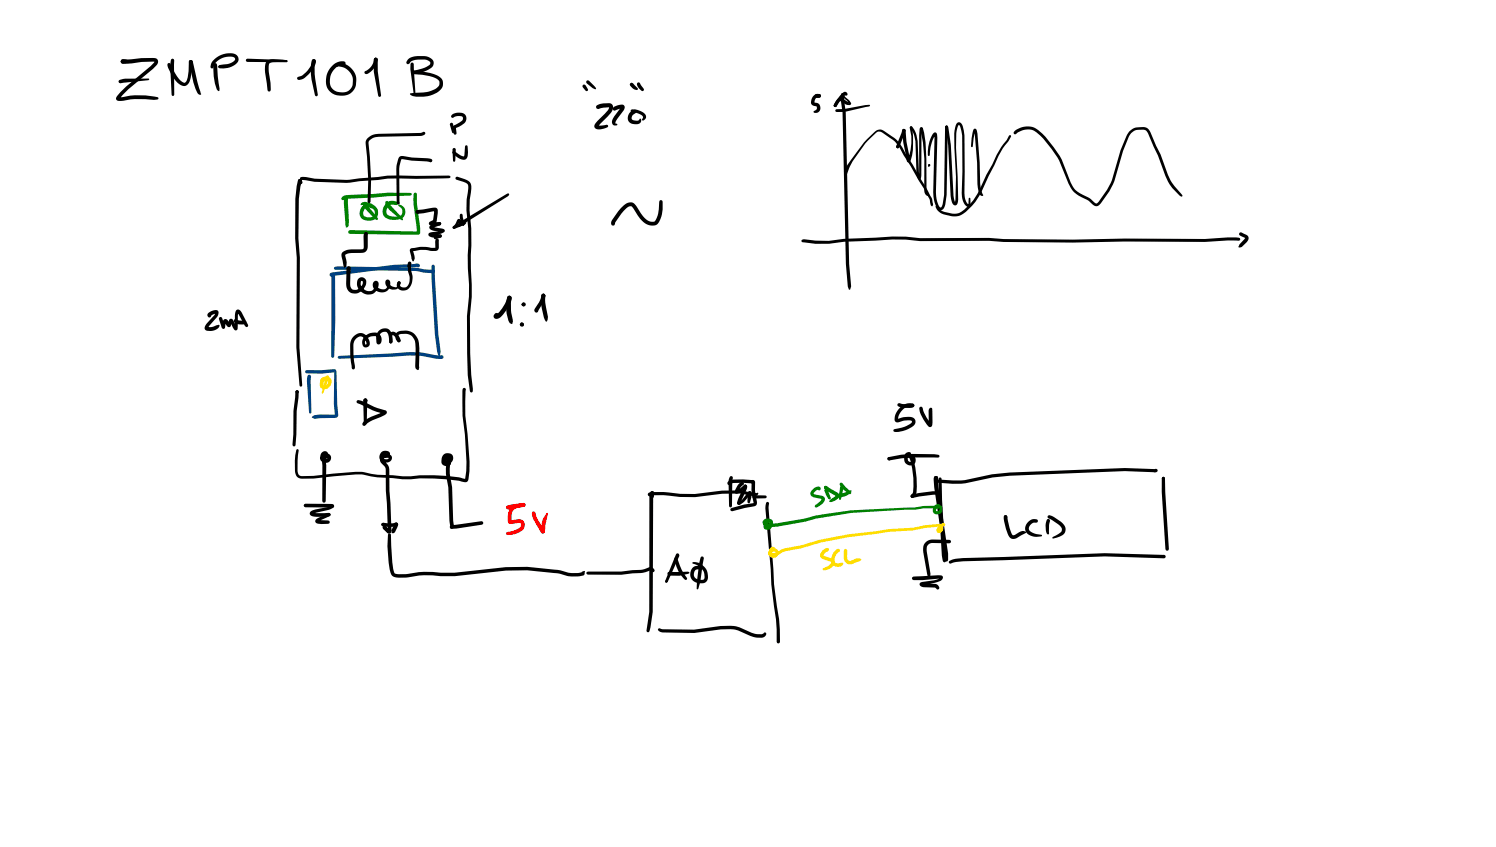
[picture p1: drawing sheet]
<svg xmlns="http://www.w3.org/2000/svg" width="449mm" height="254mm" viewBox="0 0 449 254" stroke-linecap="round" stroke-linejoin="round" font-family="sans-serif">
<g fill="#000">
<path d="M36.4 18l.4-.2h2.6a20.6 20.6 0 0 1 7.3-.3 1.23 1.23 0 0 1 .2 2.1l-8.4 7.1-2.6 3-.3-.5h.2a26 26 0 0 1 11.6 0v.5l-1.2 .3a27.6 27.6 0 0 0-9.9 .3 1.19 1.19 0 0 1-1.5-.6l.4-1 2.6-2.8 7.4-6.1 1.2-1.3a20.7 20.7 0 0 0-6.8 .5h-3l-.4-.6zM36.4 18l.5-.2 .9 .1 .4 .1 .2 .4-.2 .4-1.3 .3-.5-.2-.2-.5zM50.3 19h.7l2.1 3.9a4.1 4.1 0 0 0 2 1.9l.8-.4a5.4 5.4 0 0 0 .7-3l.1-3 .5-.4 .4 .2 .2 .5a14.3 14.3 0 0 1-1.1 6.2 1.7 1.7 0 0 1-2.8 .4 10.6 10.6 0 0 1-3.7-5.8zM51.4 17.7h.7l.2 .4v10.3l-.4 .4-.4-.4-.5-9zM56.8 18.2l.4-.2 .6 .5 1.4 6 1.2 3.7-.3 .2-.7-.3a7 7 0 0 1-1.4-3.3l-1.3-6.2zM63.9 18.2a5.6 5.6 0 0 1 7.1-1.7l.1 .1a1.59 1.59 0 0 1 .1 2.2 5.6 5.6 0 0 1-5.5 1.5l-.4-.3 .5-.5 1.2-.2a4.4 4.4 0 0 0 3.4-1.2l.1-.4-.2-.4a5 5 0 0 0-6.4 3.1h-.6l-.2-.3 .3-1.1zM64.1 19.1l.4-.2 .4 .2 .2 .4 .2 3.3 .6 3.8-.1 .7-.6-.2a14.3 14.3 0 0 1-1.3-7.6zM73.9 17.7l.3-.1 11.6 .4 .4 .3-.4 .4-11.6-.1-.5-.5zM80 18.4l.7-.5 1.2-.2 4.1 .3 .2 .3-.3 .3-4.3 .1-.7 .3-.2 .4a14.6 14.6 0 0 0 .5 5.5v2.1l-.5 .5-.5-.5-.2-2a13.2 13.2 0 0 1-.4-5.8zM93.7 17.9l.4-.2 .4 .2 .2 .4-.3 .5 .1-.1a13.8 13.8 0 0 0 .1 5l.7 4.8-.4 .4-.4-.4a26.7 26.7 0 0 1-1.3-8.6l.2-1.5zM99.9 19.5a3.6 3.6 0 0 1 3.6-.9l.2 .4-.2 .3-.4 .2a4.6 4.6 0 0 0-4 6.2l.1 .1a3.7 3.7 0 0 0 4.5 1.8l1-.5 .7-.8 .4-.9v-1.1a4.5 4.5 0 0 0-4.7-4.4l-.4-.4a2.76 2.76 0 0 1 3.2-.1 5.4 5.4 0 0 1 2.7 6.7 4.8 4.8 0 0 1-8.3 .5 6.2 6.2 0 0 1 1.6-7.1zM112.3 17.4l.4-.1 .4 .2 .2 .4-.2 .4-.4 .1-.4-.1-.2-.4z"/>
<path d="M112.3 17.5l.4-.2 .4 .2 .2 .4v3.5l1 7.2-.4 .5-.5-.4-1.3-7.2v-3.6zM122.5 17.7l.1-.1a4.1 4.1 0 0 1 2.7-.8h1.9a2.48 2.48 0 0 1 2.9 2.1l-.2 .9a4.4 4.4 0 0 1-2.9 1.7l-2.9 .7-.4-.1-.1-.4 .2-.4a12.2 12.2 0 0 0 5-1.8l.3-.7a1.57 1.57 0 0 0-1.9-1l-3 .3-.9 .3-.9 .9-.4-.2a1.13 1.13 0 0 1 .5-1.4zM123.3 18.9h.7l.1 .3 .5 9.1-.2 .4-.3-.3-1-7.7zM35.7 24.1l1.8-.5 7-.1 .3 .3-.3 .3-8.4 .9-.4-.2zM93.7 17.9l.8-.1 .2 .9a8.9 8.9 0 0 1-3.8 5 1.11 1.11 0 0 1-1.8-.2l.1-.4 .9-.2a5.8 5.8 0 0 0 3.3-3.4l.3-1 .4 .3-.5-.5zM112.3 17.4l.4-.1 .4 .2a4.1 4.1 0 0 1-1.7 3.8l-.9 .7-.7 .2-.5-.5 .1-.3 .5-.2a4.9 4.9 0 0 0 2.4-3.8zM123.7 21.4l.5-.2a13.2 13.2 0 0 1 7.8 2 2.53 2.53 0 0 1 .2 3.6 8.9 8.9 0 0 1-8.8 1.8l-.4-.4 .3-.2a17.3 17.3 0 0 0 7.1-1.2l1-.8 .4-.6a1.54 1.54 0 0 0-1.2-2 20.8 20.8 0 0 0-6.6-1.2l-.4-.5zM123.7 21.3l.4-.1 .4 .2v.7l-.4 .1-.4-.2z"/>
<circle cx="57.2" cy="18.6" r=".57"/>
<circle cx="85.9" cy="18.3" r=".3"/>
</g>
<g fill="#004080">
<path d="M99.5 81.9l.4-.2 .4 .2a218.9 218.9 0 0 1-.2 25.3h-.6l-.2-.3 .1-24.6z"/>
<path d="M99 82l.7-.3 18.6-2.3 6.7-.4 .6 .2 .4 .4-.2 .4-.3 .2-.6-.2h.2l-6.7 .4-18.8 2.4 .3-.4-.2-.3 .5 .5a.67 .67 0 0 1-1 .4 .67 .67 0 0 1-.2-1z"/>
<path d="M100.3 80.1l1-.2 23.4 .4 2.5 .5 2.7 .1 .4 .1 .2 .4-.2 .4-.4 .1-2.9-.2-2.3-.4-24.1-.4-.3-.1z"/>
<path d="M129.6 79.5l.3-.1 .5 .4 1.1 20.4 .7 5.2-.3 1.3-.2 .1-.6-1.3-.7-5.2-1-16.8z"/>
<path d="M101.4 106.9l16.2-.9a32.9 32.9 0 0 1 13.7 .6l1.2-.1 .4 .2 .2 .4-.5 .5h-1.3a33.7 33.7 0 0 0-13.6-.6l-16 .6-.3-.1z"/>
</g>
<g fill="#000">
<path d="M104.2 80.1l.4-.2 .4 .1 .2 .5-.2 .4-.4 .1-.5-.2zM104.2 80.1l.4-.2 .4 .2 .2 .4-.2 .4 .1-.4v5.1l.6 1.2a2.39 2.39 0 0 0 3.1-2.4l-.3-.2-.2 .2a2.36 2.36 0 0 0 1 2.5 2.36 2.36 0 0 0 2.8-.2l.4-.8v-.7h.4v.3a1.86 1.86 0 0 0 3.2 .5v-1.3l.3 .1 .2-.2v.2a1.41 1.41 0 0 0 1.3 1.2l.8 .2 .4-.2 .3-.5v-1a.59 .59 0 0 1 .7 .3 .59 .59 0 0 1-.2 .7 1.76 1.76 0 0 1-1.5 1.3 2.55 2.55 0 0 1-2.7-1.4 .87 .87 0 0 1 0-1.2 .87 .87 0 0 1 1.2-.1 2.59 2.59 0 0 1-2.1 3.6 2.59 2.59 0 0 1-2.9-2.8 .93 .93 0 0 1 1.3-.6 .93 .93 0 0 1 .3 1.4 3.1 3.1 0 0 1-2.6 2.7 3.1 3.1 0 0 1-3.3-1.7 2.45 2.45 0 0 1 .1-3.3 1.37 1.37 0 0 1 1.5-.1 1.37 1.37 0 0 1 .7 1.4 3.3 3.3 0 0 1-5.2 2.7l-.6-.9-.3-1.4 .2-4.6zM122.5 78.5l.8 .1 .1 .4-.1 2a6 6 0 0 1 .2 4 2.34 2.34 0 0 1-2 2.1 2.34 2.34 0 0 1-2.5-1.3v-.4a.79 .79 0 0 1 1-.9v1.2a1.47 1.47 0 0 0 1.8 .4l.5-.4a3.5 3.5 0 0 0 .6-2.6 8.4 8.4 0 0 1-.6-4.2zM106 100.9a2.67 2.67 0 0 1 2.9-.9 2.67 2.67 0 0 1 1.9 2.2 1.24 1.24 0 0 1-.9 2 1.24 1.24 0 0 1-1.3-1.7 3.7 3.7 0 0 1 4.5-2.7 2.01 2.01 0 0 1 .6 3.5 .67 .67 0 0 1-.8-.7l-.1-1.1a2.44 2.44 0 0 1 1.7-2.9 2.44 2.44 0 0 1 3 1.6l.3 2.1-.2 .5-.4 .2-.4-.5-.3-2.1a1.29 1.29 0 0 0-1.1-1 1.29 1.29 0 0 0-1.4 .8l-.3 1 .1 1.3-.4-.1-.2-1.2-.7-.4a2.91 2.91 0 0 0-3 1.5l.1 1 .3-.1a2.84 2.84 0 0 0-1.1-2.1 2.01 2.01 0 0 0-2.7 1.8 16.3 16.3 0 0 0 .3 6.6l.1 .8-.5 .5a.92 .92 0 0 1-.5-1.1l-.4-3-.1-3.2a3.7 3.7 0 0 1 1-2.6zM117.1 99.8a1.29 1.29 0 0 1 1.9 .2l1.1 1.7a.58 .58 0 0 1-.1 .7 .58 .58 0 0 1-.7 .1l-.7-1.3-.8-.7-.2 .4 .1 1.6-.2 .3-.5 .1-.3-2.2zM119 99.7l1-.4 1.6-.2a4 4 0 0 1 4.1 3.8v7a.65 .65 0 0 1-.5 1 .65 .65 0 0 1-.6-.9v-7a2.91 2.91 0 0 0-3-2.9l-1.3 .1-.8 .3v.8l.5 .6v.6a1.21 1.21 0 0 1-1.4-1.1l.1-1.1zM119.3 101.8h.7v.7h-.7z"/>
<circle cx="119.7" cy="84.8" r=".46"/>
<circle cx="117.2" cy="102.5" r=".46"/>
</g>
<g fill="#008000">
<path d="M103.5 58.9h.8l.1 .4 .2 8.3a.51 .51 0 0 1-.3 .5 .51 .51 0 0 1-.6-.1l-.6-7 .1-1.4z"/>
<path d="M102.5 59.2l.8-.5 1-.2 7.6-.3a40 40 0 0 1 11.2-.3l.4 .3-.6 .5-6.5 .1-4.4 .5-7.6 .3-1.5 .4-.5-.4z"/>
<path d="M104.6 69.2l.6-.2 20.1 .4-.2 .4-1.1-9.9 .2-2h.7l.2 3.5 .9 7v1.5l-.3 .4-20.7-.1-.4-.2-.2-.4z"/>
<path d="M108.3 61l.2-.1a4.1 4.1 0 0 1 4.8 2 2.35 2.35 0 0 1-2.3 3.3 2.36 2.36 0 0 1-3.1-2.6 2.26 2.26 0 0 1 1.4-2.3 2.26 2.26 0 0 1 2.6 .7 .82 .82 0 0 1-1.3 .2 1.47 1.47 0 0 0-1.7 1.8l.3 .8 1 .4 1.5-.1 .6-.6a1.56 1.56 0 0 0-.4-1.8 6.5 6.5 0 0 0-3.2-1.2l-.5-.1z"/>
<path d="M109.1 60.6h.7l.8 1.5 2.7 3.3v.5l-.2 .1-.7-.4-2.7-2.8-.7-1.6z"/>
<path d="M115.8 61.1l1.4-.9 1.1 .1 1 .3v.8l-.4 .1-.8-.1a1.93 1.93 0 0 0-1.9 1 1.93 1.93 0 0 0 .1 2.1 4.4 4.4 0 0 0 3.9 .1 1.44 1.44 0 0 0 .5-1.5l-.5-.8a.67 .67 0 0 1-.6-.9 2.23 2.23 0 0 1 2 2.1 2.23 2.23 0 0 1-1.8 2.3 4.2 4.2 0 0 1-4.7-1.1l-.3-1.4a3.3 3.3 0 0 1 1-2.2z"/>
<path d="M115.7 60.4l.7-.1 .6 1.2 3.7 3.9 .1 .6-.6-.1-3.3-2.8-1.1-1.4-.3-.8z"/>
</g>
<g fill="#000">
<path d="M135.6 34.3a3.7 3.7 0 0 1 3.7-.1 1.86 1.86 0 0 1-.1 2.8l-1.5 1-1.7 .7-.4-.1-.1-.3 .2-.4 2.9-1.7 .3-.7-.3-.5-.8-.2-.9 .1-1.2 .5-.4-.5zM135.1 36.9l.3-.1 .5 .4 .3 2.5-.3 .3-.3-.3-.7-2.3zM136 37.8h.6l.4 2.2-.5 .4-.4-.4a2.36 2.36 0 0 1-.1-2.2zM174.8 25.5l.4-.2 .4 .2 .7 1.2v.5l-.3 .2-.4-.3-.8-1zM176 24.2h.7l1.6 1.6 .4 .9-.9-.3-1.8-1.4-.2-.4zM178.9 31.7l.2-.2a6.4 6.4 0 0 1 3.7-.6 1.47 1.47 0 0 1 1.2 1.1 1.47 1.47 0 0 1-.5 1.5l-4 4.4-.2-.3 .9 .1 1.8-.3 .4 .4a4 4 0 0 1-3.5 .9l-.6-.7 .2-.9 3.9-4 .4-.9-1.8 .1-1.6 .4-.5-.2zM184 32.2l.4-.3a3.2 3.2 0 0 1 2.6-.4l.4 .5-.1 .7-2.4 3.4-.3 .9a.38 .38 0 0 1 .6 .3 .38 .38 0 0 1-.6 .3 1.13 1.13 0 0 1-.9-1.8l2.5-3.7 .4 .4-2.3 .7-.4-.2-.1-.4zM189.3 32.9a4.8 4.8 0 0 1 4.3 1.4 1.07 1.07 0 0 1 .1 1.2 1.07 1.07 0 0 1-1.1 .6l.3-.9-.3-.5a5.8 5.8 0 0 0-3.3-1.1zM189.1 24.9l.4-.1 .4 .2 1.3 1.3 .2 .3-.1 .3h-.9l-.7-.5-.7-.7-.1-.4zM189 33.7l1.2-.7h.6l.2 .4-.1 .4-.6 .1h.4l-1 .7-.2 1 .2 .4 .6 .1h1.3a.44 .44 0 0 1 .6-.5 .44 .44 0 0 1 .1 .8l-.3 .5-.6 .3h-1.7a1.97 1.97 0 0 1-1.4-1.6 1.97 1.97 0 0 1 .7-1.9zM191.2 24.8a1.11 1.11 0 0 1 1.3 1l.7 1.1-.5 .4-1.3-1.2-.4-.8zM89.5 53.9l.5-.2 .4 .2 .3 .8-.1 .4-.6 .1-.5-.5-.1-.4z"/>
<path d="M90 53.3l.9-.3 3.5 .6 9.6 .4 12.2-1.3h18.4l.5 .4-.3 .3-1.7 .1-16.8 .1-12.4 1.2-9.6-.3-3.9-.5-.3-.1zM89.5 54l.5-.3 .4 .2 .2 .4-.5 1.6-.5 3.7-.1 11.9 .5 5.8-.2 26.8 .9 11.4-.5 .5-.4-.4-.9-11.4 .1-26.9-.5-5.8 .1-11.9 .4-3.8zM135.7 45.4l.8 .1 1.6 1.1 1.1 .3 .3-3 .4-.4 .3 .2a4 4 0 0 1 .1 2.9 1.4 1.4 0 0 1-.8 1.3 1.4 1.4 0 0 1-1.5-.3l-2.2-1.5-.2-.4zM135.9 44.5h.7l.1 .4-.1 3.3-.4 .3-.3-.3zM136.7 53.1l.5-.1 3.3 1.3 .7 .9 .2 1.3a30.8 30.8 0 0 0 0 11.9l-.2 12.1 .3 8.5-.5 5.8a150.6 150.6 0 0 0 .8 22.5l-.4 .4-.5-.4-.6-4.8-.2-17.7 .6-5.8v-3.7l-.4-4.8 .1-12a34.8 34.8 0 0 1 .1-12.6l-.2-.6-.5-.4-3.1-1.2zM110.2 41.5a4.5 4.5 0 0 1 3.3-1.4l12.6-.2 1-.4 .5 .5-.3 .4-1.2 .4-12.5 .2a3.8 3.8 0 0 0-2.8 1.2l-.3 .5a103.7 103.7 0 0 1 .5 18.1h-.6l-.1-.3a107.6 107.6 0 0 0-.6-17.9zM102.7 75.7l.1-.1a4.1 4.1 0 0 1 2.6-.8l3.6-.2 .1-4.2 .3-.8 .4-.1 .4 .2 .2 .4-.1 4.2a1.64 1.64 0 0 1-1.2 1.5l-4.4 .1-1.2 .5a7.1 7.1 0 0 1 .3 3.7l-.3 .1-.4-.4-.7-3.2zM119.8 47.1l.9-.3 2.9 .4 4.5 .3 1.3 .2 .3 .5-.2 .3-.3 .2-8.8-1-.7 2.9 .2 10.3-.4 .4-.4-.3-.1-.6-.1-9.8 .1-1.2zM124.9 63.1l4.8-.8a1.04 1.04 0 0 1 1.6 .8l-.3 3.3-1.5 .9 .2-.4-.3-.3h2.4l.4 .2v.6l-2.9 .2a.65 .65 0 0 1-.7-.5 .65 .65 0 0 1 .6-.7l1-.6-.3 .4 .3-3 .3 .2-5.3 .7-.4-.1-.2-.4zM123.1 74.6l.3-.2a13.1 13.1 0 0 1 6.2-.1h1.1l-.1-2.3 .5-.5 .4 .2 .1 .3v2.2a1.03 1.03 0 0 1-1 1.1h-1a11.9 11.9 0 0 0-6 0l.3-.2a3.5 3.5 0 0 1 .3 3l-.2 .3-.3-.1-.3-.7-.5-2.4zM129 67.7l2.9-1.1 .4 .5-.2 .4-2.4 .9v-.5l3 .7a.69 .69 0 0 1 .7 .7 .69 .69 0 0 1-.8 .6l-3.3 .8 .2-.4-.1-.3 2.8 .3 .3 .5-.4 .5-2.3-.1a.89 .89 0 0 1-1-.3 .89 .89 0 0 1 0-1.1l3-.5 .9-.3 .1 .5-2.5-.3-1.1-.4a.71 .71 0 0 1-.2-1.1zM130.3 70.9l1.8-.6 .4 .5-.2 .4-1.7 .6-.5-.5z"/>
<path d="M135.8 67.9l3.3-1.2h.7l-.4 .7-3.1 1.2-.4-.1zM137.3 67.2l1.1-.9 13.5-8.1 .8-.1 .1 .2-.5 .6-14.4 9.1h-.6l-.2-.4zM138 64.2l.3-.1 .5 .4 .5 2.2v.7l-.3 .3-.4-.3-.6-1.7zM137.2 65.8a.58 .58 0 0 1 1 .1l1 1.2v.5h-.4l-1.3-1.1 .4-.1-.8 1.5a.74 .74 0 0 1-.6 .6 .74 .74 0 0 1-.8-.3l.9-1.1zM138.7 67.2l.5-.1v.4l-.5 .1zM62.5 93.9l1.6-.8a1.03 1.03 0 0 1 1.4 .2 1.03 1.03 0 0 1-.2 1.4l-2.5 2.9-.4 .8-.1-.3a5.2 5.2 0 0 0 3-.6 .39 .39 0 0 1 .6 .2 .39 .39 0 0 1-.3 .5 3.4 3.4 0 0 1-4.1 .6l-.1-.6 .4-.9 2.5-2.8 .2-.7 .3 .3-1.6 .6v-.4v.8a.7 .7 0 0 1-.9-.3 .7 .7 0 0 1 .2-.9zM65.8 95.2l.4-.2 .4 .4 .9 2.4-.1 .6-.4 .2-.5-.4-.8-2.6zM67.1 95.9l.5-.2 .6 .3 .8 1.2-.6 .2 .2-.8a.75 .75 0 0 1 .5-1 .75 .75 0 0 1 .9 .6l1.1 2.1-.3-.2-.4 .3 .1-4.2a.99 .99 0 0 1 .3-1.1 .99 .99 0 0 1 1.1-.1l.6 .6 2 4-.5 .5-.4-.2-2.4-4.1 .4-.1-.3 1v3.8a.57 .57 0 0 1-.4 .6 .57 .57 0 0 1-.7-.4l-1.2-2.2 .6-.1-.3 1a.69 .69 0 0 1-.5 .7 .69 .69 0 0 1-.8-.5l-.6-.9 .4-.1-.3 1.6-.5 .3-.3-.1-.2-.3zM70.3 95.8h.7l.2 .4-.1-.3 2.2 .4a.45 .45 0 0 1 .6 .3 .45 .45 0 0 1-.4 .5l-1.8 .2-.9-.3-.6-.5zM152.3 88.8l.5-.2 .4 .2 .3 .4a8.4 8.4 0 0 1-2.6 5.2l-1 .9a.96 .96 0 0 1-1.6 0 .96 .96 0 0 1 .6-1.5l.4 .2 .2 .4-.2 .6v-.4l-.4-.3 .2-.1a9 9 0 0 0 2.9-4.5zM152.2 89l.6-.4 .5 .2 .2 .5-.2 1.1a17.9 17.9 0 0 0 .6 6.2l-.2 .4a.47 .47 0 0 1-.8-.1 11.5 11.5 0 0 1-.7-7.9zM162.6 88.2l.4-.1a.92 .92 0 0 1 .4 1.5l-2.1 4-.4 .2a.76 .76 0 0 1-.5-1.3 8.9 8.9 0 0 0 2-3.6z"/>
<path d="M162.6 88.2h.8l.2 .5-.2 .4h-.8l-.2-.4zM162.6 88.2h.8l.1 1.1a16.7 16.7 0 0 0 .9 5.7l-.3 1.3-.2 .1-.3-.2a17 17 0 0 1-1.3-7zM88.8 117.2l.6-.1 .2 .4-.1 .4h-.6l-.3-.4zM88.7 117.2l.4-.2 .5 .5-.6 5.8-.3 10.1-.5 .5-.3-.1-.2-.6 .3-3v-7zM107.1 120.1l.3-.1 .9 .1a28.2 28.2 0 0 0 7.3 2.9 .78 .78 0 0 1 .4 .9 .78 .78 0 0 1-.7 .6l-3.5 1.5-1.8 1.1a.61 .61 0 0 1-.8 .6 .61 .61 0 0 1-.4-.9l.6-.7a12.4 12.4 0 0 1 4.4-2.1l1.2-.6v.4l.3 .3a23.3 23.3 0 0 1-7.4-2.9l-.9-.4zM89 134.8h.5l.1 .2-.3 3.2-.1 3 .3 1 .5 .5h4l12.7-1.2a11.7 11.7 0 0 1 4.7 .6l11.8 .7a47.7 47.7 0 0 1 15.6 .7l.7 .2a13.9 13.9 0 0 0 .4-5.2l-.4-8.2a72 72 0 0 1-.7-13.5l.5-.5 .3 .1 .1 .7a61.7 61.7 0 0 0 .6 13.2l.5 8.2a15.2 15.2 0 0 1-.4 5.5l-.3 .5-.4 .1-1.9-.4a60.5 60.5 0 0 0-14.6-.5h-2.5l-2.9-.3a35.8 35.8 0 0 1-9.3-1.1l-8.4 .5-6 .7-3.6 .1a2.08 2.08 0 0 1-2-2.4 14.5 14.5 0 0 1 .5-6.4zM96.5 135.7a1.09 1.09 0 0 1 1.5-.2 1.09 1.09 0 0 1 .3 1.4l-.4 .8h-.6l-.2-.4 .1-1 .3 .2-.3 1 .9 .1 .1-.4-.7-.1-.8 .8-.4-.2-.1-.4a1.52 1.52 0 0 1 1.5-1.5 1.52 1.52 0 0 1 1.5 1.3 1.52 1.52 0 0 1-1.2 1.7 1.58 1.58 0 0 1-2-1.6zM96.6 136.5l.4-.1 .6 .5 .3 2.7-.2 10.7-.5 .5-.4-.2-.1-.4v-10.6l-.3-2.7zM109.2 119.6l.4-.1 .4 .1 .3 .6-.2 .4-.4 .1-.5-.2-.2-.4zM109.1 119.7l.5-.2 .4 .1 .2 .4-.3 .5 .2-.3-.1 6.7-.5 .5-.3-.2 .2-.3h-.3l-.1-6.7zM133 136.3a1.64 1.64 0 0 1 2.1-.3 1.64 1.64 0 0 1 .7 2 1.51 1.51 0 0 1-2.3 1 1.51 1.51 0 0 1 .1-2.5 .96 .96 0 0 1 1.3 .9l-.1 .6-.4 .1-.4-.1-.3-.5 .4 .1v.4l.5-.1 .2-.7h-.9l-.4 1.3 .6 .2 .6-.3 .4 .2a.79 .79 0 0 1-.4 1.1 1.58 1.58 0 0 1-2.3-1.5l.1-1zM134.2 138.7l.5-.3 .4 .2 .1 .4-.2 .6a16.5 16.5 0 0 0 .6 6.5l.3 10.1 .3 1.5-.3 .6-.4 .3-.4-.2-.2-.4 .2-.5 .1 .4-.4-1.7-.3-10.1a16 16 0 0 1-.6-6.9z"/>
<path d="M91.2 151.2l.4-.1h7.8l.5 .2 .3 .5-.5 .5-.4-.3 .2 .2-7.9-.1-.4-.1-.1-.4zM98.3 154l.3-.2 .5 .3-.1 .6-.4 .1-.4-.2zM94.8 155.7l3.8-1.8 .5 .4-.2 .4-3.3 1.7-.2-.5 3 .2 .5 .5-.1 .3a4.3 4.3 0 0 1-3.3 .2 .76 .76 0 0 1-.9-.5 .76 .76 0 0 1 .2-.9zM93.2 153.4l1.4-.6 3.6-.7 1.1-.6-.1 .2 .5-.4 .4 .1a.9 .9 0 0 1-.9 1.3l-5.3 1.4v-.4l1.1 .2 3.7-.1 .4 .5-.5 .5-3.6 .2-1.6-.3a.75 .75 0 0 1-.2-1.3zM135.1 157.7l9.3-1.4 .4 .2 .2 .3-.5 .6-7.6 1.1h-1.7l-.3-.5z"/>
<circle cx="90" cy="54.3" r=".61"/>
<circle cx="125.2" cy="63.5" r=".57"/>
<circle cx="131.9" cy="67.1" r=".49"/>
<circle cx="67" cy="98" r=".5"/>
<circle cx="89.1" cy="117.5" r=".49"/>
<circle cx="109.6" cy="120" r=".57"/>
</g>
<g fill="#000">
<path d="M156.2 96.8l.8 .1 .2 .4-.4 .6-.7-.4z" fill-rule="evenodd"/>
<path d="M156.6 91l.4-.4 .1 1.3-.5-.3z" fill-rule="evenodd"/>
<circle cx="156.5" cy="97.3" r=".64"/>
<circle cx="156.9" cy="91.3" r=".45"/>
<circle cx="157.1" cy="91.3" r=".65"/>
</g>
<g fill="#f00">
<path d="M151.9 151.8l1.4-.5 3.7-.5 .5 .2 .2 .4-.6 .6-4.7 .8-.5-.2-.1-.4z"/>
<path d="M153.3 152.2a5.4 5.4 0 0 1 3.7-1.4l.5 .2 .2 .4-.2 .4-2.4 .5-1.2 .8-.5 1.4v1.8l-.3-.3 2.8-.3a1.82 1.82 0 0 1 1.5 1.4 1.82 1.82 0 0 1-.8 2l-1.6 .9-1.5 .4-1.6-.1-.1-.3 .4-.5a7.8 7.8 0 0 0 3.8-1.4l.3-.5-.2-.7h-1.3a2.07 2.07 0 0 1-2.3 0l-.2-.8 .1-2.2z"/>
<path d="M159.7 153.5l.4-.2 .4 .2 .6 1.9 2.1 3.6-.3-.2 .4 .2 .1 .4-.1 .4-.5 .2-.5-.3-2.2-3.8-.6-1.7z"/>
<path d="M163.8 154l.4-.2 .1 .4-.6 2.7-.3 2.6-.6 .5-.4-.2-.1-.4 .3-.5-.3 .4a8 8 0 0 1 1.5-5.3z"/>
</g>
<g fill="#000">
<path d="M186.2 62.5l.8-.8a2.27 2.27 0 0 1 4 .3 11 11 0 0 0 3.1 4 2.21 2.21 0 0 0 2.3 .4l.6-1.1a10.9 10.9 0 0 0 .7-4.8l.5-.5 .4 .1 .2 .4a9.3 9.3 0 0 1-1.5 6.5 2.71 2.71 0 0 1-3.5 .1l-.8-.5a13.9 13.9 0 0 1-3.2-4.3l-.5-.5-1.2 .4a15.7 15.7 0 0 0-3.5 4.5l-.3 .8a.79 .79 0 0 1-.9-.3 .79 .79 0 0 1 .1-1zM114.4 135.6a1.57 1.57 0 0 1 2.6 .6l-.5 .7-.9 .3-.3-.3 .6-.9 .1 .4h-.7l-.4 .8 .2 .4 .4 .1h.8l.3-.4-1.2 .1-.3 .5 1.3 1.6 .4 1.3v6.4l.6 12.2a.76 .76 0 0 1-.7 .6 .76 .76 0 0 1-.7-.6l-1.2-1.2 .2-.3 .5-.1 1.5 1.2h-.4l-.2 .4-.7-12.2v-6.4l-.3-.8-1-1.1a1.62 1.62 0 0 1 1-2.6 1.45 1.45 0 0 1 2.2 1 1.53 1.53 0 0 1-1.7 1.4h-.9a1.76 1.76 0 0 1-.6-3.1zM114.5 157l.4-.2 .4 .1v.7l-.4 .2-.3-.1zM114.5 157l.5-.2 2.6 .1a1.67 1.67 0 0 1 1.7 0l-.1 .7-1.6 .4-2.7-.2-.3-.2zM115 157.8l.7 .1 .1 .3-.2 .5-.6-.1-.2-.4zM115 157.9l.3-.2 .5 .3-.1-.1 1.1 1.2 .2 .4-.2 .3-.5 .1-1.3-1.3zM114.6 156.9l.3-.1 .4 .2 1.6 2.3-.1 .5h-.5l-1.8-2.3zM116.1 159.3l.4-.3 .3 .2 .1 .5-.4 .2-.3-.1zM118.5 156.8l.4-.1 .4 .2 .1 .7a3.1 3.1 0 0 1-1.2 2.2l-.6 .1-.1-.2 .1-.3-.2-.1 .9-2.1 .1 .4zM194.5 147.9l.3-.2a16.8 16.8 0 0 1 5.9 0l3.3 .4h4.4l8.1-1a22.5 22.5 0 0 1 9.4 .7l1 .1a.37 .37 0 0 1 .6 .1 .37 .37 0 0 1-.3 .5 1.53 1.53 0 0 1-1.7 .2l-3.7-.7-5.2 .1a47.7 47.7 0 0 1-17.6 .4l-3.9 .1 .1-.4-.1 .6-.3 .1-.5-.4zM195.2 147.5l.7-.1 .3 .4-.1 1.1-.4 .5-.5-.5-.1-1zM195.2 147.5l.4-.2 .4 .2 .2 .4-.3 1.1-.1 34.5-.7 4.6-.3 1.2-.4 .3-.5-.4 .8-5.7 .1-34.5z"/>
<path d="M218.4 144.4l1.5-.6h3l3.1 .1 .5 .7a21.2 21.2 0 0 0 .6 6.2l-.2 .7-.7 .3-6.6 1.5-.4-.1-.2-.4 .5-.5 3.7-1 2.8-.4v-.1a17.3 17.3 0 0 1-.6-6.2l.4 .4-5.8-.2-.9 .4v-.3l-.1 .4-.3 .2-.5-.5zM219 142.9h.7l.1 .4-.2 1v7.4l-.5 .5-.4-.5-.2-7.4zM221.3 150.5l1.4-.7 1.8-2.4h.8l.1 .4-.1 .4-2.1 2.3-1 .7a.61 .61 0 0 1-.6 .2 .61 .61 0 0 1-.4-.5zM221.6 145.2a.88 .88 0 0 1 .7-.6 .88 .88 0 0 1 .9 .4l-1 1.1-.9 1.5-.4-.4 2.5-1.9 .5 .2v.7l-2.1 1.6a.77 .77 0 0 1-1.1 .2 .77 .77 0 0 1-.2-1.1zM223.2 145.5l.4-.2a.96 .96 0 0 1 .3 1.5l-1.9 4.4-.4 .2a.76 .76 0 0 1-.4-1.2l1.9-4.3v.2zM224.5 147.4l.4-.1 .4 .2 .2 .4-.5 2.7-.4 .3-.3-.1-.1-.6zM225.8 148.7l3.8-.1 .4 .4-.4 .4-3.4 .1-.5-.5zM229.9 150.6h.7l.1 .4-.2 1.3 1.7 22.9 .8 6.5a37.3 37.3 0 0 1 .8 11.1l-.3 .2-.5-.5-.2-6.7-1.4-10.5-.2-4.6-1.6-18.3zM116.5 160h.6l.2 .4a41.7 41.7 0 0 0 .9 11.3l.9 .5a19.9 19.9 0 0 0 6.5-.6l10.7 .2 15.4-1.7 6.5-.1 10 1a9.8 9.8 0 0 0 6.4 .6l-.3 .1 .8-.5 .3 .1a.96 .96 0 0 1-.8 1.3l-1.3 .3a13.5 13.5 0 0 1-6.1-1l-9.1-.9-6.3 .1-15.4 1.7h-4.3a28 28 0 0 0-10.3 .4l-3.3-.1-.8-.4-.4-.6a30.9 30.9 0 0 1-.8-12.1zM176 171.6l10.4-.2 3.3-.4a8.9 8.9 0 0 0 4.9-.8l.6-.2 .6 .3a.91 .91 0 0 1 .4 1.2 .87 .87 0 0 1-1.2-.4h.2l-.9 .2a10 10 0 0 1-4.5 .6l-3.4 .5-10.1-.1-.3-.2zM199.8 173.9l.2-.1 .3 .2v.5l-.4 .3-.4-.4zM200.3 171.6l.4-.1 .5 .4-.3-.4 5.4-.1 .4 .2-.1 .4a11.2 11.2 0 0 1-5.9 .6l-.5-.5z"/>
<path d="M202.4 167.2l.3-.1 .5 .3a18.5 18.5 0 0 0 2.9 6.1l-.4 .4a9.1 9.1 0 0 1-3.4-6.2zM202.9 166.1h.7l.1 .7-3.4 7.7-.4 .3-.3-.2-.1-.4zM207.8 168.6h.1a4.3 4.3 0 0 1 4.4 5 1.66 1.66 0 0 1-1.8 1.3 2.91 2.91 0 0 1-3.4-2.2 2.27 2.27 0 0 1 .6-2.5 2.27 2.27 0 0 1 2.6-.3l.3 .5-.2 .4-.9-.1a1.43 1.43 0 0 0-1.3 .9 1.43 1.43 0 0 0 .1 1.5l.7 .6 1 .2 1-.1 .3-.6a3.8 3.8 0 0 0-2.8-4l-.7-.2zM210.3 167h.7l.1 .5-1 7-.6 2-.3 .3-.2-.3a41.7 41.7 0 0 1 1.1-9.3zM197.4 188.5l10.8 .3 7.9-1.1a13.3 13.3 0 0 1 9.3 2.1l1.3 .3 1.7 .1 1-.6 .3 .2 .1 .4a1.45 1.45 0 0 1-1.4 1l-2.4-.2-4.6-1.9a11.1 11.1 0 0 0-5.2-.4l-7.9 1.1-9.5-.1-1.2-.5-.3-.4z"/>
<circle cx="195.6" cy="147.9" r=".57"/>
<circle cx="221.6" cy="150.9" r=".51"/>
<circle cx="223.6" cy="145.8" r=".51"/>
</g>
<g fill="#004080">
<path d="M92.4 112.5h.8l.1 .4 .1 10.8-.3 .3-.4-.3-.6-9.4z"/>
<path d="M91.7 111.1l8.7-.4 .4 .5-.1 .3-.4-.2 .1 .4a30.5 30.5 0 0 1-8.8 .1z"/>
<path d="M100.4 111.2l.2-.1 .3 .3 .5 13.5-.8 .4-6.2 .3-.9-.5a2.56 2.56 0 0 1 2.6-.8h4.5l-.1 .2-.4-3.3z"/>
</g>
<g fill="#fd0">
<path d="M96.4 113.5a1.77 1.77 0 0 1 2.7-.1 1.77 1.77 0 0 1-.3 2.7 1.63 1.63 0 0 1-2.3 .4 1.63 1.63 0 0 1-.4-2.3l.8-1 .7-.2 .4 .1 .1 .6-.9 .7-.1 1.2a.93 .93 0 0 0 1.2-.7l.1-.7-.4-.3-.9-.1-.9 .3z"/>
<path d="M97.9 112.7h.7l.1 .5-1.7 4.7-.4 .1-.1-.3z"/>
</g>
<g fill="#000">
<path d="M244.6 28.3l.4-.1 1.1 .1v.8l-.4 .2-1.1-.1-.2-.5zM244.6 28.3a.8 .8 0 0 1 1.3 .4 .74 .74 0 0 1-.7 .6 .74 .74 0 0 1-.8-.6zM244.1 28.7l.8-.5a.97 .97 0 0 1 1.4 .5l-.2 .4-.9 .1a.92 .92 0 0 0-.8 .9l-.2 .6 .3 .1a1.56 1.56 0 0 1 1.4 2.3 1.4 1.4 0 0 1-1.5 .7l-.4-.3 1-.7v-.6l-.2-.3a1.27 1.27 0 0 1-1.5-1.6zM252.5 28l.3-.1 .3 .2 .4 .9 1.4 1.4a.58 .58 0 0 1 .4 .6 .58 .58 0 0 1-.5 .5 4.2 4.2 0 0 1-2.6-1.1l-.6 .3-.8 1.3h-.6l-.1-.5 1.1-1.8a1.33 1.33 0 0 1 1.5-.1l1.4 .8 .8 .2-.3 .4-.2-.6-2-1.9zM250.2 31.3l.3-.1 .4 .2v.6l-.4 .1-.4-.2zM250.7 32.9l2.9-.3 6-1.1 1.1-.1 .3 .3-.2 .2-7 1.6-2.8 .1-.3-.1zM252.4 28.1l.4-.2 .4 .4 .5 5.3 1 45.6 .6 6.7-.5 1-.5-.9-.6-6.8-1-45.5a11.9 11.9 0 0 1-.3-5.5zM252.6 28.1l.6-.5h.6a.6 .6 0 0 1 .3 .6 .6 .6 0 0 1-.3 .5l-.5-.2h.3l-.8 .8-1.9 2.6-.4 .2-.3-.1-.1-.3 .5-1.1zM270.8 38.8l.3-.2 .5 .4a43.7 43.7 0 0 0 1.3 9.1l-.3-.3-.3 .1a15.5 15.5 0 0 0 .6-9.7l.4-.3 .4 .3-.2 .3 .1-.2a19.5 19.5 0 0 1-.6 10.1 .54 .54 0 0 1-.6 .3 .54 .54 0 0 1-.4-.5l-1.1-5.5-.3-3.6zM273 38l.3-.1a4 4 0 0 1 1.6 2.6l.3 1.8 .4 9.3 .4 1.6-.5 .1 .2-.7 .1-13.7 .3-.6h.6l.1 .4-.4 1.9v12a.91 .91 0 0 1-.7 1.3l-.5-.6-.3-1.7-.3-9.3-.5-2.1-1.1-1.7 .3 .1-.3-.1zM276.1 38.3l.3-.1 .4 .3a23.1 23.1 0 0 1 1.1 9.1v9.5l.5 1a.37 .37 0 0 1 0 .7 .37 .37 0 0 1-.6-.2l-.5-1.2a71.1 71.1 0 0 0-1-17.5l-.4-1.2zM283.6 37.8l.5-.1 .4 .6 .7 5.1 .8 15.3 .6 2-.2 .1 .2-1 .2-6.8-.6-13 .5-2.3a1.01 1.01 0 0 1 .9-1 1.01 1.01 0 0 1 1.1 .9l.6 3v17.3a4.6 4.6 0 0 0 .9 3.2l.4 .2-.2 .1 .2-1.8 .2-.3 .3 .3v1.6a.75 .75 0 0 1-.5 .9 .75 .75 0 0 1-.9-.4 4.8 4.8 0 0 1-1.2-3.8l.2-6.4-.1-10.9-.5-2.5-.5-.6-.7 1.8-.1 5 .5 8.7v7.8a.87 .87 0 0 1-.9 .8 .87 .87 0 0 1-.9-.9l-.4-1.9-.7-15.3-.8-5.2 .1 .1-.2-.3z"/>
<path d="M304.4 39.3a5.7 5.7 0 0 1 7-.3 32.7 32.7 0 0 1 9.8 15.8l1.2 2 1.6 1.2a11.7 11.7 0 0 1 4.6 3l.5-.1a16.8 16.8 0 0 0 4.1-6l2.9-9.8 1.8-4.3a4.1 4.1 0 0 1 3.6-2.6h2.2l.6 .4 .6 .7 3.2 7 2.2 6.1a16.2 16.2 0 0 0 4.2 5.9l.2 .4-.5 .2a13.7 13.7 0 0 1-4.7-6.2l-2.2-6.1-3.1-6.9-.8-.7-1.9-.1a3.2 3.2 0 0 0-2.9 2.1l-1.7 4.3-2.6 9a24.1 24.1 0 0 1-4.6 7.2 1.27 1.27 0 0 1-1.7 0l-.3-.2a6.7 6.7 0 0 0-3.2-2.1l-2.6-1.9-1.4-2.3a32.5 32.5 0 0 0-9.6-15.3 5.1 5.1 0 0 0-6.4 .6l-.5-.4zM260 41.8l2.4-2.3 1-.6a1.99 1.99 0 0 1 1.9 .4l2 1.4a10.2 10.2 0 0 1 4.4 5.5l2.1 3.2 5.6 9.9 .5 2-.2 .5-.5-.2-.4-1.9-1.8-3.3-6-9.8a9.3 9.3 0 0 0-4.1-5.3l-2.6-1.7-.9-.1-.4 .1a31.8 31.8 0 0 0-8.1 10.3l-1 2.7-.5-.1v-.9a7.8 7.8 0 0 1 1.8-3.6zM270.9 38.7l.6 .1 .1 .5-1.9 4.8-.4 .4-.3-.2-.1-.6zM269 43.7h.6v.6l-.6 .1zM268.9 43.8l.8-.1 .1 .3-.3 .4-.5-.1zM280 39.9a.61 .61 0 0 1 .7-.1 .61 .61 0 0 1 .4 .6l-.4 17.3a6.6 6.6 0 0 0 1.2 4.4l.4 .1 .4-.7 .5-3 .3-20.2 .1-.5 .3-.1 .4 .4-.4 20.4-.7 3.7a1.24 1.24 0 0 1-1.2 .8 1.24 1.24 0 0 1-1.1-1l-.7-2.1-.3-2.3 .3-17.2 .4 .1a10.2 10.2 0 0 0-1.8 6.2h-.4a9.9 9.9 0 0 1 1.6-6.8zM292.1 38.7a.6 .6 0 0 1 .9 .5l.9 9.5 .1 6.4 .9 3.6h-.5l-.5-.3-.6-2.1a136.9 136.9 0 0 0-1.1-16.9v-.1h.5l-.1 .1a11 11 0 0 0-.8 4.5l-.3 .2-.2-.3 .1-2.4zM240.5 72l.5-.2a35.2 35.2 0 0 0 12.1-.2l14.5-.7 4.1 .1 4.3 .4 20.7-.1 4.4 .4 20.7 .2 15.6-.4 24 .2 9.3-.5 .9 .1 .4 .4-.4 .5-3.3-.1-6.9 .5-24-.2-15.6 .3-20.8-.1-4.3-.4-20.7 .1-4.3-.4-4.1-.1-14.4 .7a32.5 32.5 0 0 1-12.4 .2l-.3-.2zM280.7 61.8h.4a4.1 4.1 0 0 0 2.2 1.7l2.2 .5a4.1 4.1 0 0 0 3.7-1.1 16.6 16.6 0 0 0 4.5-5.8l2.2-4.7 1.8-3.1a22.7 22.7 0 0 1 4.3-7.4l.6-1.2 .6-.1 .1 .4-1 1.6a19.6 19.6 0 0 0-4 7l-1.7 3.2a25.2 25.2 0 0 1-6.9 10.7 4.8 4.8 0 0 1-4.4 1.3l-2.2-.5a2.98 2.98 0 0 1-2.4-2.5zM371.8 69.8l.6-.1 1.6 .8a1.12 1.12 0 0 1 .3 1.7l-1.8 1.8-1 .2 .3-.9 1.7-1.9-1.8-1zM266.3 137.3l.2-.2a21.1 21.1 0 0 1 6.9-1l8 .3 .4 .4-.4 .4a53.4 53.4 0 0 0-14.6 .9l-.5-.2zM269.3 121l.4-.1 1.3 .3h2.4l-.2 .2 .5-.3 .4 .1 .2 .4-.2 .4-1.2 .3a5.7 5.7 0 0 1-3.4-.4l-.3-.5z"/>
<path d="M271.7 135.9l.3-.2a.85 .85 0 0 1 1.3 .4l-.2 .3-.7 .4a1.12 1.12 0 0 0 .5 1.7h.3a.47 .47 0 0 0 .4-.7l-.5-.4-1.6-.4v-.6l1.3-.1a1.73 1.73 0 0 1 1.9 1.4 1.73 1.73 0 0 1-1.4 2 1.73 1.73 0 0 1-2-1.4l-.1-1.3zM269.9 122.3a3.5 3.5 0 0 1 4.3-1l-.1 .6-.4 .2-.4-.4 .2 .3a3.3 3.3 0 0 0-3.8 2.3l-.3 1.5-.2-.2a8.4 8.4 0 0 1 4-.6 1.47 1.47 0 0 1 1.4 1.2 1.47 1.47 0 0 1-.7 1.6 7.9 7.9 0 0 1-5.8 1.6l-.2-.3a1.29 1.29 0 0 1 1.4-.6 7 7 0 0 0 4.2-1.8v-.4l-.7-.3-1.6 .1-1.5 .5a.89 .89 0 0 1-1.4-.8 4.8 4.8 0 0 1 1.6-3.5zM275.9 122.1h.7a12.5 12.5 0 0 0 2.6 4.9l.1 .1-.5-.1-.3 .3v-4.1l.3-.7 .4-.3 .5 .5-.1 4.7a.7 .7 0 0 1-.5 .7 .7 .7 0 0 1-.8-.4l-2.1-3.4-.5-1.7zM272.9 136.8l.4-.2 .4 .3a22.7 22.7 0 0 1 1.1 11.1l-.4 .8-.7 .5-.4-.1-.2-.5 .7-.8a21.5 21.5 0 0 0-.8-10.1l-.3-.6zM280.3 142.9l.5-.2a.8 .8 0 0 1 .6 1.1l-.2 .4h-.6l-.5-.8zM280.3 142.9l.5-.2 .4 .2 .2 .5-.2 .4 .2-.3 .1 2.5 2.9 20v1.9l-.2 .4-.3 .1-.5-.5-3.2-21.8-.1-2.2zM280.9 144l.9-.2 4 .3 3.6-.1 8.1-1.8 5.3-.5 34.6-1.3 9.7 .3a.76 .76 0 0 1-.2 .8 .76 .76 0 0 1-.9 .1l-8.6-.3-34.5 1.4-5.2 .5-9.4 1.9-7-.3-.4-.1zM273.3 148.4l.3-.1a17.5 17.5 0 0 1 8-.9l.4 .5-.5 .4a27.3 27.3 0 0 0-7.7 1l-.5-.1zM281.7 143.3l.3-.1 .4 .4 .2 6.4 1.2 18.2-.5 .4-.5-.3-.3-1.7-1-16.6zM301.3 154.6l.3-.1 .4 .2v.7l-.3 .2-.5-.2zM301.3 154.6h.7l.1 .4 .7 3.3 .9 2.1h.7l1.2-.8a1.86 1.86 0 0 1 2.1-.1v.4l-2.7 1.4a1.67 1.67 0 0 1-2.5-.7l-.2-.5a12.4 12.4 0 0 1-1.2-5.2zM308.4 156.5l1.3-.8 1.5 .2v.7l-1 .1a1.82 1.82 0 0 0-1.5 2.3l1.6 1 2.1 .4 .1 .3-.3 .2a4.6 4.6 0 0 1-4-.8 2.36 2.36 0 0 1 .2-3.6z"/>
<path d="M314.3 154.6l.6-.1a7.8 7.8 0 0 1 3.2 1.9 2.46 2.46 0 0 1 1 3.8l-1.2 .7-2.2 .5 .1-.4 2.4-1.4 .3-1-1-1.3-3.2-2zM314.1 155.7h.7l.2 .4-.3 1.4v2.5l-.4 .3-.5-.7-.2-2.1zM348.6 143.1h.7l.1 .3-.1 .4h-.6l-.2-.3zM348.6 143.1l.4-.1 .4 .4 1.2 21.3-.1 .3-.4 .2-.5-.5-1.1-17.1zM273.7 173.1l8.5-.6a.88 .88 0 0 1 .6 1 .88 .88 0 0 1-.8 .8l-5.4 1.3 .2-.4-.1-.3 3.9 .2 .7 .3 .5 .9a.6 .6 0 0 1-1.1 .1l-.3-.2-3.3-.1a.83 .83 0 0 1-1.1-.6 .83 .83 0 0 1 .7-1l3.5-.5 1.5-.5 .3-.3 .2 .3-5.5 .5h-2.6l-.4-.2-.2-.4zM277.7 162.5l.9-.5 1.1-.2 5.1 .1 .5 .5-.2 .4-.3 .1h-5.5l-.6 .2-.6 .6-.1 1.8 1.1 6.5v.8l-.4 .4-.3-.1-.3-.9-1.1-6.5a3 3 0 0 1 .7-3.2zM284.7 168.3l.1-.1a7.6 7.6 0 0 1 4.1-.8l42.5-1.5 17.7 .5 .4 .1 .2 .4-.2 .4-.4 .1-17.7-.5-42.5 1.4-2.1 .2-1.8 .5-.3-.1z"/>
<circle cx="252.8" cy="28.3" r=".42"/>
<circle cx="271.1" cy="39.1" r=".5"/>
<circle cx="276.4" cy="38.7" r=".46"/>
<circle cx="283.9" cy="38.1" r=".42"/>
<circle cx="266.7" cy="137.6" r=".5"/>
<circle cx="273.7" cy="148.8" r=".52"/>
<circle cx="280.8" cy="143.4" r=".63"/>
<circle cx="301.6" cy="155" r=".52"/>
</g>
<g fill="#000">
<path d="M278.4 49.4l.3-.2 .3 .3-.4 .5-.2-.1z" fill-rule="evenodd"/>
<circle cx="278.7" cy="49.5" r=".32"/>
</g>
<g fill="#008000">
<path d="M229 156a1.67 1.67 0 0 1 2.5-.1 1.67 1.67 0 0 1-.2 2.5 1.33 1.33 0 0 1-1.8 .3 1.33 1.33 0 0 1-.4-1.8l.5-.8a.86 .86 0 0 1 1.4 .3l-.2 .3-.6 .2-.1 1.1-.1-.2 .4 .1a.94 .94 0 0 0 .5-1.3l-.7-.1-.5 .1 1.3 .4a41.9 41.9 0 0 0 13.6-2.4 145.3 145.3 0 0 1 29.4-2.4 24.3 24.3 0 0 1 6.7-.5l.7 .1-.6 1.3 .5 .2 .4-.2 .1-.9-.5-.6a1.09 1.09 0 0 1 1.3 .4 1.09 1.09 0 0 1 0 1.3 1.47 1.47 0 0 1-2.3 .7 1.47 1.47 0 0 1 0-2.3 .85 .85 0 0 1 1.1-.6 .85 .85 0 0 1 .5 1.2l-.5 .2-4.1-.1-3.2 .5-18.7 .9-10.6 1.7a41.7 41.7 0 0 1-13.9 2.5l-1-.1a1.18 1.18 0 0 1-1-.7 1.18 1.18 0 0 1 .1-1.2z"/>
<path d="M243.7 146.9l.5-.5a1.11 1.11 0 0 1 1.9 .2l-.1 .3-.3 .2-.5-.5 .3 .2-.7 .3-.8 .9 2.3 .6a1.21 1.21 0 0 1 1.1 .9 1.21 1.21 0 0 1-.5 1.4l-1.8 1.2h-.6l-.1-.3 .2-.4 1.9-1.7-2.2-.5a1.24 1.24 0 0 1-1.2-.9 1.24 1.24 0 0 1 .6-1.4z"/>
<path d="M247.5 146.7l.3-.1 .5 .2 .9 2.5-.1 .4-.3 .1-.4-.2-.6-1.2-.5-1.3z"/>
<path d="M247.3 145.8h.7l3.2 1.9a1.05 1.05 0 0 1 .1 1.8l-1.8 1h-.7l.3-.7 1.6-1.2-2.4-1.2-.9-.8-.2-.4z"/>
<path d="M252.2 145.7h.7l.1 .4-.6 3.2-.4 .6-.4-.7z"/>
<path d="M252 144.9l.3-.2 .4 .2 2.5 2.6 .2 .3-.5 .4a6.7 6.7 0 0 1-3.1-3z"/>
<path d="M250.9 148.2l.4-.1a8.5 8.5 0 0 0 3.8-1.1l.3 .1a3.7 3.7 0 0 1-4.5 1.8z"/>
<circle cx="247.8" cy="147.1" r=".52"/>
<circle cx="247.7" cy="146.2" r=".5"/>
<circle cx="247.7" cy="146.2" r=".51"/>
</g>
<g fill="#fd0">
<path d="M231.1 164.3l.5-.3a.87 .87 0 0 1 1 1.1l-.3 .1-.6-.2-.1 1.2 .8 .1 .2-.5-.1-.4-.7 .1-.5 .3h.2a4.1 4.1 0 0 0 3-1.1l5.7-1.1 5.9-1.8 8.5-1.6 11.9-1.5 7.3-.4 3.6-.8 5.7-.6 .4 .5-.3 .4-5.7 .5-3.7 .8-7.2 .4-11.8 1.5-8.5 1.7-5.9 1.7-5.5 1.2a4.6 4.6 0 0 1-3.8 1.1 1.19 1.19 0 0 1-.6-1.4 1.19 1.19 0 0 1 1.4-.8 1.42 1.42 0 0 1 1.5 1.6 1.42 1.42 0 0 1-1.9 1.2l-.7-.4-.2-.7 .1-1.3z"/>
<path d="M281.4 157.3a1.24 1.24 0 0 1 1.5 1.4 1.24 1.24 0 0 1-1.9 .8 2.27 2.27 0 0 1 2.4-2.5v.7h-.6l.4 .1-.8 .5-.5 .8-.2-.2 .3-.8-.7-.6z"/>
<path d="M246.8 165l1.2-.6 .5 .1a.98 .98 0 0 1-.9 1.2l-.6 .9 2.5 .9a1.48 1.48 0 0 1 .9 1.4 1.48 1.48 0 0 1-1 1.4l-1.3 .6h-1.2l-.1-.5 1.8-.8 .8-1-2.7-1a1.32 1.32 0 0 1-.1-2.3z"/>
<path d="M251 164.7h.7l.2 .4-.2 .4h-.6l-.2-.4z"/>
<path d="M250.4 165.2l1-.6 .5 .5-.2 .3-.3 .2 .2-.1a2.87 2.87 0 0 0-1.2 3.1 1.77 1.77 0 0 0 2.2 .1l.3 .1a1.33 1.33 0 0 1-1.9 1.2 2.09 2.09 0 0 1-1.5-3.3z"/>
<path d="M253.3 164.7h.7l.1 .4 .1 2.6 .4 .4 .6 .1a3.3 3.3 0 0 1 2.9-.6l.3 .2-.4 .4-2.4 .9a1.91 1.91 0 0 1-2.5-1.7z"/>
</g>
</svg>
